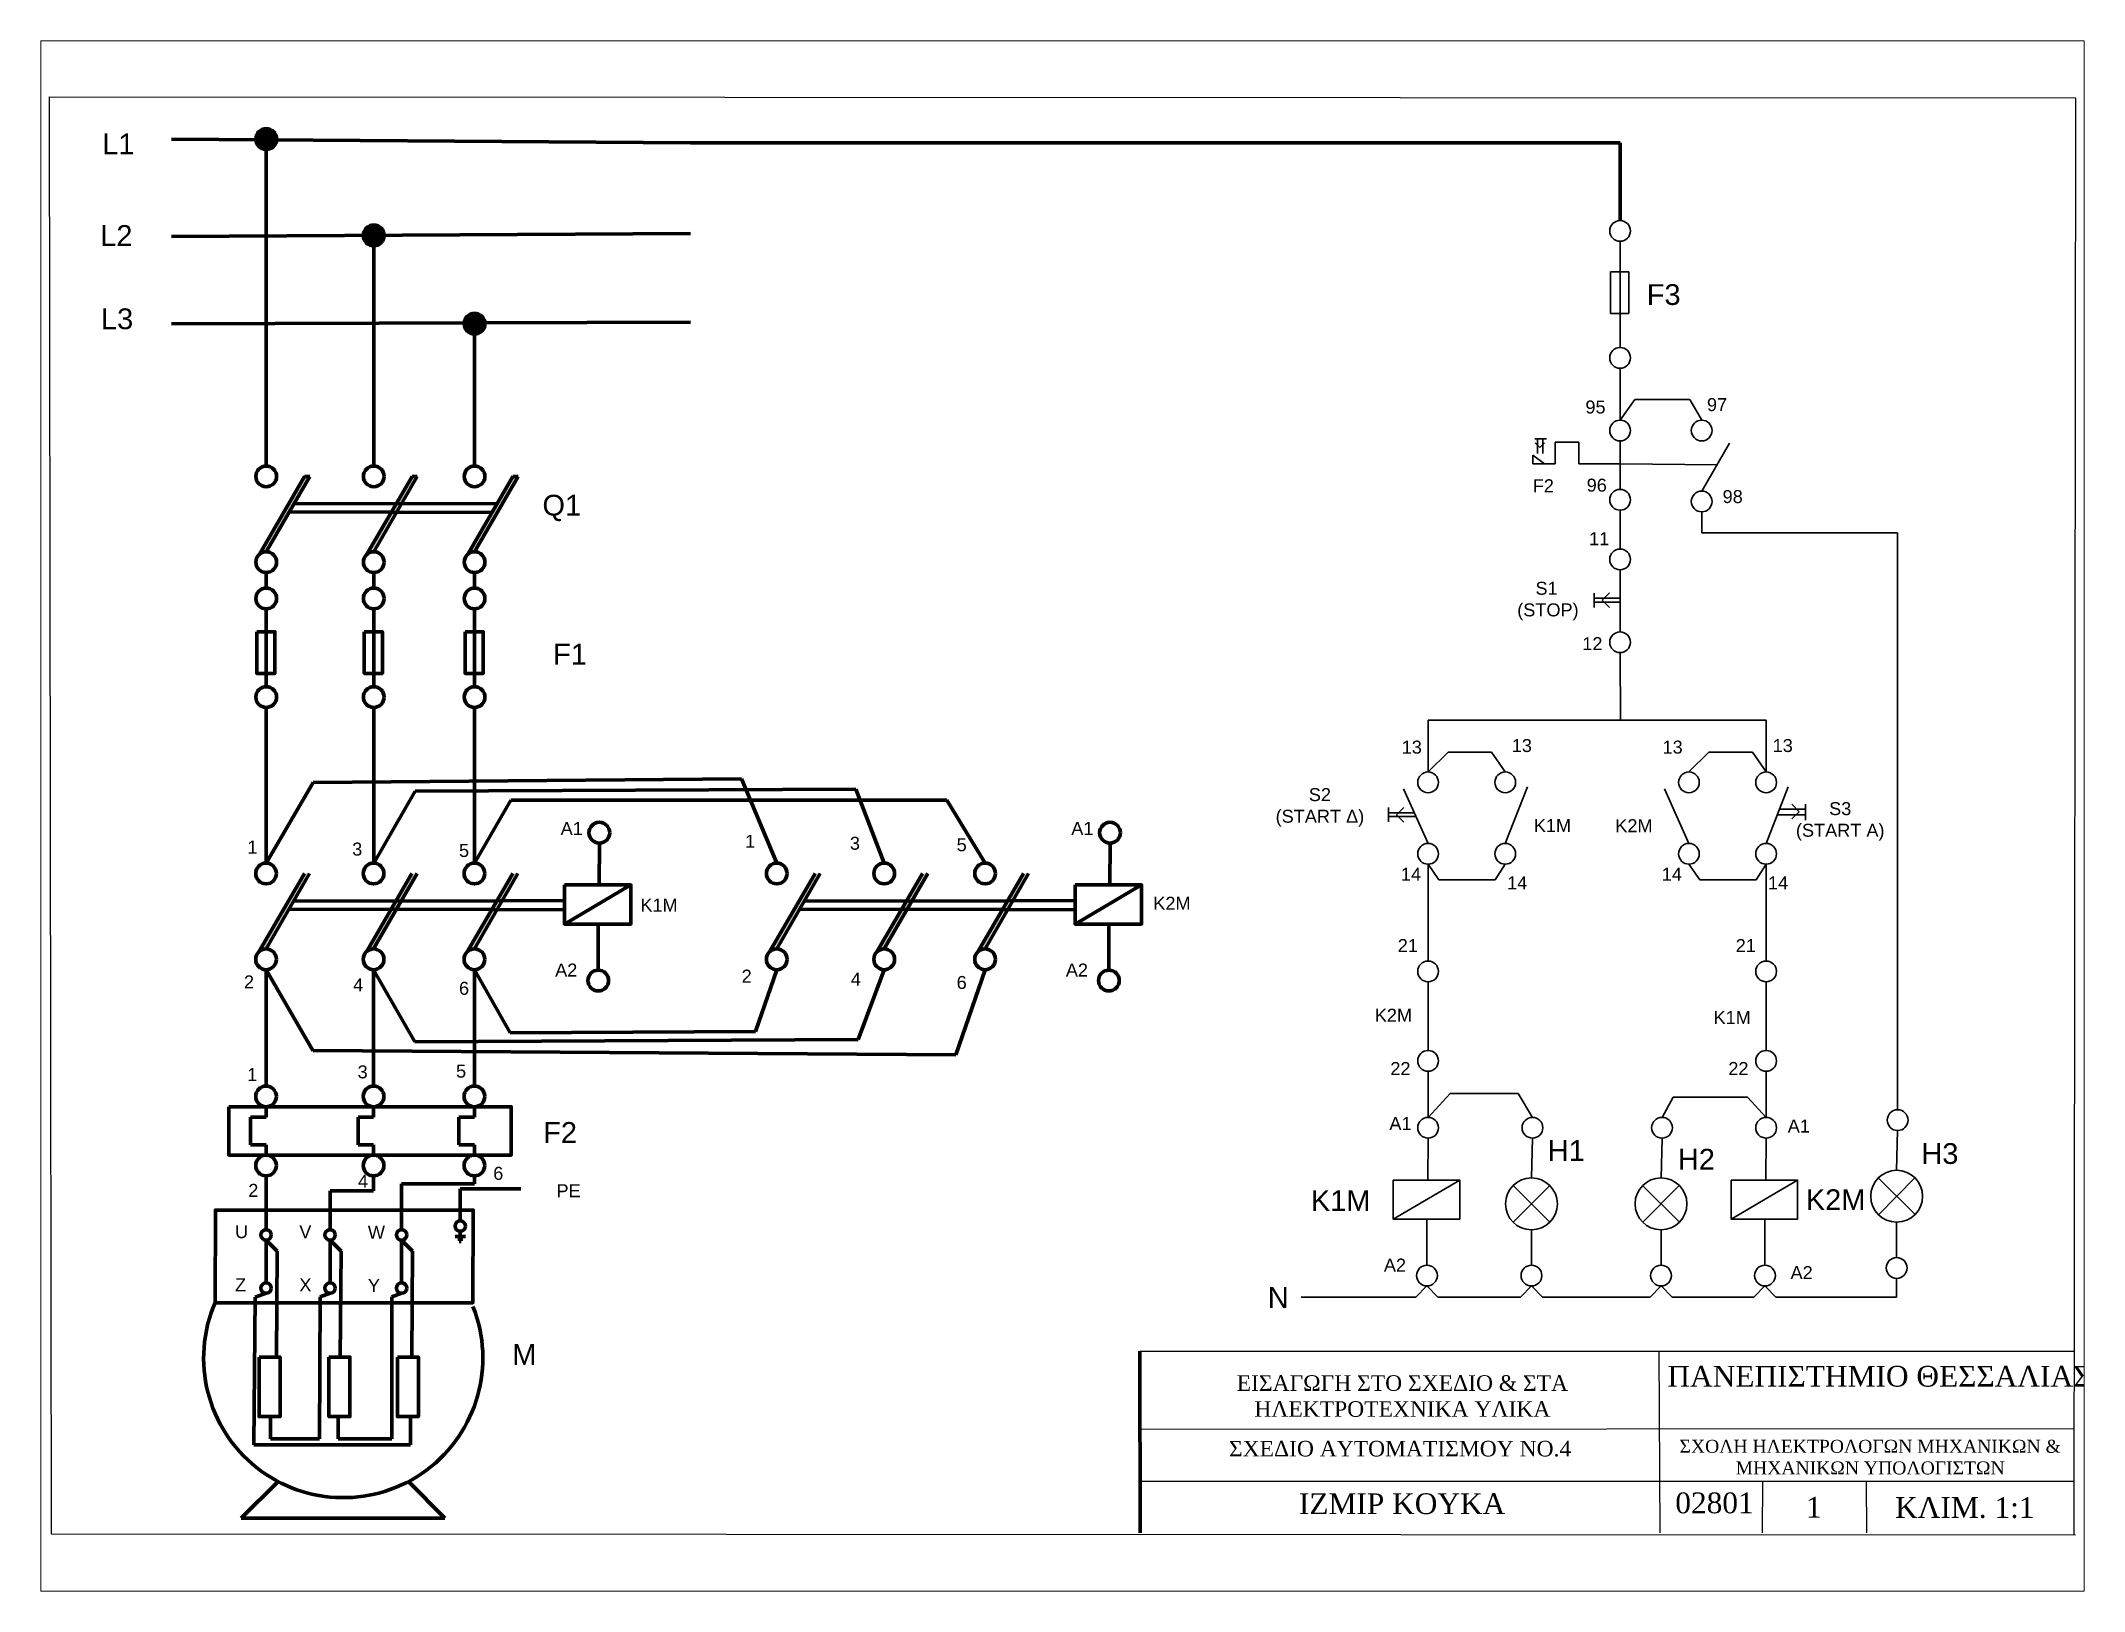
# Paper-space layout 'Layout2' of a CAD drawing. Header units: millimetres. Extents: x 26 to 231, y 20 to 176.
# The model-space entities are those that its viewports show. They can reach past a viewport. Long polylines and large blocks are cut down to what shows.
import ezdxf

# ---------------------------------------------------------------- set-up
doc = ezdxf.new("R2010")
doc.units = ezdxf.units.MM
doc.linetypes.add('HIDDEN2', pattern=[4.7625, 3.175, -1.5875])
doc.layers.add('elegxou', color=1, linetype='Continuous', lineweight=35)
doc.layers.add('isxios', color=250, linetype='Continuous', lineweight=70)
doc.styles.get("Standard").update_dxf_attribs({"font": 'arial.ttf'})

psp = doc.layouts.new('Layout2')

msp = doc.modelspace()

# ---------------------------------------------------------------- texts
at = {"attachment_point": 1}
for s, width, heights, insert, char_height in [('\\pxqc;{\\fTimes New Roman|b0|i0|c161|p18;ΕΙΣΑΓΩΓΗ ΣΤΟ ΣΧΕΔΙΟ & ΣΤΑ\\PΗΛΕΚΤΡΟΤΕΧΝΙΚΑ ΥΛΙΚΑ}', 91.8531, [14.79], (234.37, 40.82), 3), ('\\pxqc,t46;{\\fTimes New Roman|b0|i0|c161|p18;ΠΑΝΕΠΙΣΤΗΜΙΟ ΘΕΣΣΑΛΙΑΣ}', 79.1843, [13.65], (332.63, 42.63), 4), ('\\pxqc;{\\fTimes New Roman|b0|i0|c161|p18;ΣΧΕΔΙΟ ΑΥΤΟΜΑΤΙΣΜΟΥ ΝΟ.4}', 91.309, [0], (234.2, 28.18), 3), ('\\pxqc;{\\fTimes New Roman|b0|i0|c161|p18;ΣΧΟΛΗ ΗΛΕΚΤΡΟΛΟΓΩΝ ΜΗΧΑΝΙΚΩΝ &\\PΜΗΧΑΝΙΚΩΝ ΥΠΟΛΟΓΙΣΤΩΝ}', 76.7434, [0], (332.07, 28.38), 2.5), ('\\pxqc;{\\fTimes New Roman|b0|i0|c161|p18;ΙΖΜΙΡ ΚΟΥΚΑ}', 94.8562, [0], (232.82, 18.07), 4), ('\\pxqc;{\\fTimes New Roman|b0|i0|c0|p18;02801}', 19.7882, [0], (330.55, 18.23), 4), ('\\pxqc;{\\fTimes New Roman|b0|i0|c0|p18;1}', 20.0521, [0], (349.56, 17.39), 4), ('\\pxqc;{\\fTimes New Roman|b0|i0|c161|p18;ΚΛΙΜ. 1\\fTimes New Roman|b0|i0|c0|p18;:1}', 37.3403, [0], (370.01, 17.34), 4)]:
    msp.add_mtext_dynamic_manual_height_columns(s, width=width, gutter_width=12.5, heights=heights, dxfattribs=dict(at, insert=insert, char_height=char_height))
at = {"layer": 'elegxou', "linetype": 'Continuous', "lineweight": 70, "insert": (327.39, 251.09), "char_height": 4, "attachment_point": 1}
msp.add_mtext_dynamic_manual_height_columns('F3', width=30.7362, gutter_width=12.5, heights=[0], dxfattribs=at)
at = {"layer": 'elegxou', "linetype": 'Continuous', "lineweight": 35, "attachment_point": 1}
for s, width, insert, char_height in [('95', 7.3036, (315.57, 228.67), 2.5), ('97', 10.086, (338.99, 229.13), 2.5), ('F2', 20.8676, (305.42, 213.49), 2.5), ('96', 7.8833, (315.81, 213.61), 2.5), ('98', 8.8107, (342.01, 211.41), 2.5), ('11', 7.5288, (316.27, 203.29), 2.5), ('\\pxqc;S1\\P\\pq*;(STOP)', 11.3037, (302.43, 193.74), 2.5), ('12', 9.476, (314.97, 183.06), 2.5), ('13', 11.4345, (280.17, 163.13), 2.5), ('13', 7.3723, (301.38, 163.43), 2.5), ('13', 11.4345, (330.43, 163.13), 2.5), ('13', 7.3723, (351.65, 163.43), 2.5), ('\\pxqc;S2\\P(START Δ)', 18.2927, (255.26, 153.97), 2.5), ('\\pxqc;S3\\P(START A)', 17.129, (356.11, 151.27), 2.5), ('K1M', 7.8482, (305.63, 148.01), 2.5), ('K2M', 10.1043, (321.33, 147.98), 2.5), ('14', 7.8236, (280.02, 138.63), 2.5), ('14', 7.8236, (330.28, 138.63), 2.5), ('14', 7.9741, (300.48, 136.97), 2.5), ('14', 7.9741, (350.75, 136.97), 2.5), ('21', 12.0134, (279.4, 124.88), 2.5), ('21', 12.0134, (344.53, 124.88), 2.5), ('K2M', 11.3551, (274.98, 111.46), 2.5), ('K1M', 11.6072, (340.26, 111.03), 2.5), ('22', 7.3915, (277.98, 101.19), 2.5), ('22', 7.3915, (343.11, 101.19), 2.5), ('A1', 6.7949, (277.79, 90.59), 2.5), ('A1', 4.8554, (354.56, 90.1), 2.5), ('H1', 12.3906, (308.31, 86.13), 4), ('H2', 10.2368, (333.39, 84.46), 4), ('H3', 13.8178, (380.31, 85.55), 4), ('K1M', 11.9772, (262.66, 76.49), 4), ('K2M', 10.0439, (358.04, 76.66), 4), ('A2', 5.2885, (276.73, 63.3), 2.5), ('A2', 6.8633, (355.1, 61.86), 2.5), ('N', 15.8581, (254.35, 57.81), 4)]:
    msp.add_mtext_dynamic_manual_height_columns(s, width=width, gutter_width=12.5, heights=[0], dxfattribs=dict(at, insert=insert, char_height=char_height))
at = {"layer": 'isxios', "linetype": 'Continuous', "lineweight": 70, "attachment_point": 1}
for s, width, heights, insert, char_height in [('L1', 9.5376, [0], (29.74, 280.13), 4), ('L2', 9.2703, [0], (29.36, 262.47), 4), ('L3', 18.2718, [0], (29.51, 246.42), 4), ('Q1', 27.4701, [2.74], (114.58, 210.5), 4), ('F1', 20.1745, [0], (116.62, 181.79), 4), ('A1', 6.7949, [0], (118.09, 147.45), 2.5), ('A1', 6.7949, [0], (216.49, 147.45), 2.5), ('1', 13.6557, [0], (57.72, 143.85), 2.5), ('3', 7.6064, [0], (77.92, 143.48), 2.5), ('5', 7.202, [0], (98.5, 143.2), 2.5), ('1', 13.6557, [0], (153.62, 144.97), 2.5), ('3', 7.6064, [0], (173.83, 144.6), 2.5), ('5', 7.202, [0], (194.4, 144.31), 2.5), ('Κ1Μ', 12.0956, [0], (133.45, 132.68), 2.5), ('K2M', 42.4277, [0], (232.3, 133.03), 2.5), ('A2', 5.2885, [0], (117.03, 120.16), 2.5), ('2', 13.1881, [0], (152.97, 118.99), 2.5), ('4', 8.9791, [0], (174.01, 118.43), 2.5), ('A2', 5.2885, [0], (215.44, 120.16), 2.5), ('2', 13.1881, [0], (57.06, 117.87), 2.5), ('4', 8.9791, [0], (78.11, 117.31), 2.5), ('6', 6.8279, [0], (98.5, 116.65), 2.5), ('6', 6.8279, [0], (194.4, 117.77), 2.5), ('1', 7.5485, [0], (57.68, 100.02), 2.5), ('3', 8.1125, [0], (78.96, 100.54), 2.5), ('5', 3.5702, [0], (97.93, 100.67), 2.5), ('F2', 30.0467, [0], (114.72, 89.61), 4), ('4', 8.9254, [0], (79.03, 79.47), 2.5), ('6', 4.8142, [0], (105.1, 80.99), 2.5), ('2', 9.4356, [0], (57.89, 77.7), 2.5), ('PE', 16.0916, [0], (117.29, 77.63), 2.5), ('U', 8.6348, [0], (55.34, 69.74), 2.5), ('V', 11.3274, [0], (67.73, 69.73), 2.5), ('W', 9.6561, [0], (80.94, 69.62), 2.5), ('Z', 8.6348, [0], (55.34, 59.5), 2.5), ('X', 11.3274, [0], (67.73, 59.49), 2.5), ('Y', 9.6561, [0], (80.94, 59.37), 2.5), ('M', 25.1314, [0], (108.75, 46.82), 4)]:
    msp.add_mtext_dynamic_manual_height_columns(s, width=width, gutter_width=12.5, heights=heights, dxfattribs=dict(at, insert=insert, char_height=char_height))

# ---------------------------------------------------------------- hatches: boundary and pattern name
at = {"layer": 'isxios', "linetype": 'Continuous', "lineweight": 70}
h = msp.add_hatch(color=256, dxfattribs=at)
h.dxf.hatch_style = 1
h.paths.add_polyline_path([(59.35, 279.05, 0.014262), (59.35, 278.94), (63.34, 278.91, 0.017769), (63.35, 279.05, 1)])
h.paths.add_polyline_path([(63.34, 278.91), (59.35, 278.94, 0.93791)])
h = msp.add_hatch(color=256, dxfattribs=at)
h.dxf.hatch_style = 1
h.paths.add_polyline_path([(80.07, 260.48, 0.014262), (80.07, 260.37), (84.06, 260.34, 0.017769), (84.07, 260.48, 1)])
h.paths.add_polyline_path([(84.06, 260.34), (80.07, 260.37, 0.93791)])
h = msp.add_hatch(color=256, dxfattribs=at)
h.dxf.hatch_style = 1
h.paths.add_polyline_path([(99.5, 243.47, 0.014262), (99.5, 243.36), (103.49, 243.33, 0.017769), (103.5, 243.47, 1)])
h.paths.add_polyline_path([(103.49, 243.33), (99.5, 243.36, 0.93791)])
h = msp.add_hatch(color=256, dxfattribs=at)
h.dxf.hatch_style = 1
h.paths.add_polyline_path([(69.73, 214.05), (68.73, 214.05), (59.96, 198.95, -0.194952), (61.35, 199.52)])
h = msp.add_hatch(color=256, dxfattribs=at)
h.dxf.hatch_style = 1
h.paths.add_polyline_path([(90.45, 214.05), (89.45, 214.05), (80.67, 198.95, -0.194952), (82.07, 199.52)])
h = msp.add_hatch(color=256, dxfattribs=at)
h.dxf.hatch_style = 1
h.paths.add_polyline_path([(109.88, 214.05), (108.88, 214.05), (100.11, 198.95, -0.194952), (101.5, 199.52)])
h = msp.add_hatch(color=256, dxfattribs=at)
h.dxf.hatch_style = 1
h.paths.add_polyline_path([(69.71, 137.52), (68.71, 137.52), (59.93, 122.42, -0.194952), (61.32, 122.98)])
h = msp.add_hatch(color=256, dxfattribs=at)
h.dxf.hatch_style = 1
h.paths.add_polyline_path([(90.42, 137.52), (89.42, 137.52), (80.65, 122.42, -0.194952), (82.04, 122.98)])
h = msp.add_hatch(color=256, dxfattribs=at)
h.dxf.hatch_style = 1
h.paths.add_polyline_path([(109.85, 137.52), (108.85, 137.52), (100.08, 122.42, -0.194952), (101.47, 122.98)])
h = msp.add_hatch(color=256, dxfattribs=at)
h.dxf.hatch_style = 1
h.paths.add_polyline_path([(168.11, 137.52), (167.11, 137.52), (158.33, 122.42, -0.194952), (159.73, 122.98)])
h = msp.add_hatch(color=256, dxfattribs=at)
h.dxf.hatch_style = 1
h.paths.add_polyline_path([(188.83, 137.52), (187.83, 137.52), (179.05, 122.42, -0.194952), (180.44, 122.98)])
h = msp.add_hatch(color=256, dxfattribs=at)
h.dxf.hatch_style = 1
h.paths.add_polyline_path([(208.26, 137.52), (207.26, 137.52), (198.48, 122.42, -0.194952), (199.88, 122.98)])

# ---------------------------------------------------------------- linework, layer by layer
for p, q in [((20, 10.2), (19.6, 287.2)), ((19.6, 287.2), (410, 287)), ((410, 287), (409.71, 10)), ((229.7, 45.44), (409.7, 45.44)), ((329.7, 45.44), (329.89, 10.44)), ((229.7, 30.44), (409.7, 30.55)), ((229.7, 20.44), (409.7, 20.43)), ((349.7, 20.44), (349.62, 10.44)), ((369.7, 20.44), (369.75, 10.44)), ((410, 10), (20, 10.2))]:
    msp.add_line(p, q)
at = {"lineweight": 70}
msp.add_line((229.7, 45.44), (229.74, 10.44), dxfattribs=at)
at = {"layer": 'elegxou', "color": 250, "linetype": 'Continuous', "lineweight": 70}
for p, q in [((143.09, 278.35), (322.25, 278.35)), ((322.25, 278.35), (322.25, 263.35))]:
    msp.add_line(p, q, dxfattribs=at)
at = {"layer": 'elegxou', "linetype": 'Continuous', "lineweight": 35}
for p, q in [((322.25, 259.35), (322.25, 238.89)), ((322.25, 234.89), (322.25, 224.89)), ((322.25, 224.89), (325.1, 228.88)), ((325.1, 228.88), (335.67, 228.88)), ((335.67, 228.88), (337.98, 224.89)), ((305.81, 221.28), (308.07, 221.28)), ((306.79, 219.62), (305.87, 220.53)), ((306.36, 221.28), (306.36, 218.45)), ((306.79, 219.62), (307.7, 220.53)), ((307.36, 221.28), (307.36, 218.45)), ((314.33, 220.62), (309.74, 220.62)), ((309.74, 220.62), (309.74, 216.44)), ((314.33, 216.44), (314.33, 220.62)), ((322.25, 220.89), (322.25, 211.54)), ((305.45, 216.44), (305.45, 218.14)), ((305.45, 218.14), (307.66, 216.44)), ((337.98, 211.21), (343.36, 220.42)), ((309.74, 216.44), (305.45, 216.44)), ((322.25, 216.44), (314.33, 216.44)), ((322.25, 216.44), (340.95, 216.3)), ((322.25, 207.54), (322.25, 200.05)), ((337.98, 207.21), (337.99, 203.16)), ((337.99, 203.16), (375.74, 203.16)), ((375.74, 203.16), (375.74, 91.99)), ((322.25, 196.05), (322.25, 184.08)), ((317.25, 191.55), (317.25, 188.8)), ((322.25, 190.55), (317.25, 190.55)), ((322.25, 189.8), (317.25, 189.8)), ((318.81, 190.18), (320.22, 191.6)), ((318.81, 190.18), (320.22, 188.76)), ((322.25, 180.08), (322.31, 167.08)), ((322.31, 167.08), (285.25, 167.08)), ((285.25, 167.08), (285.25, 157.08)), ((322.31, 167.08), (350.39, 167.08)), ((350.39, 167.08), (350.39, 157.08)), ((285.25, 157.08), (289.1, 160.9)), ((289.1, 160.9), (297.48, 160.9)), ((297.48, 160.9), (300.12, 157.08)), ((335.52, 157.08), (339.37, 160.9)), ((339.37, 160.9), (347.75, 160.9)), ((347.75, 160.9), (350.39, 157.08)), ((285.25, 143.31), (280.52, 153.84)), ((300.12, 143.31), (304.39, 154.22)), ((335.52, 143.31), (330.78, 153.84)), ((350.39, 143.31), (354.65, 154.22)), ((277.6, 150.22), (277.6, 147.48)), ((279.15, 148.85), (280.56, 150.27)), ((352.96, 149.89), (357.96, 149.91)), ((356.76, 149.43), (355.34, 150.85)), ((357.96, 150.91), (357.96, 147.82)), ((282.6, 149.22), (277.6, 149.22)), ((282.93, 148.48), (277.6, 148.48)), ((279.15, 148.85), (280.56, 147.44)), ((352.55, 148.85), (357.96, 148.82)), ((356.76, 149.43), (355.34, 148.03)), ((285.25, 139.31), (287.33, 136.28)), ((285.25, 139.31), (285.25, 120.65)), ((298.21, 136.28), (300.12, 139.31)), ((335.52, 139.31), (337.59, 136.28)), ((348.47, 136.28), (350.39, 139.31)), ((350.39, 139.31), (350.39, 120.65)), ((287.33, 136.28), (298.21, 136.28)), ((337.59, 136.28), (348.47, 136.28)), ((285.25, 116.65), (285.25, 103.41)), ((350.39, 116.65), (350.39, 103.41)), ((285.25, 99.41), (285.25, 90.52)), ((350.39, 99.41), (350.39, 90.52)), ((285.25, 90.52), (289.52, 95.1)), ((289.52, 95.1), (302.59, 95.1)), ((302.59, 95.1), (305.37, 90.52)), ((332.5, 94.41), (330.33, 90.52)), ((346.83, 94.41), (332.5, 94.41)), ((350.39, 90.52), (346.83, 94.41)), ((375.74, 87.99), (375.55, 80.32)), ((285.25, 86.52), (285.23, 78.45)), ((305.37, 86.52), (305.17, 78.85)), ((330.33, 86.52), (330.14, 78.85)), ((350.39, 86.52), (350.36, 78.45)), ((379.09, 71.79), (372.01, 78.85)), ((372.03, 71.76), (379.07, 78.87)), ((291.34, 78.45), (278.5, 70.93)), ((308.71, 70.32), (301.64, 77.38)), ((301.66, 70.3), (308.69, 77.4)), ((333.68, 70.32), (326.6, 77.38)), ((326.62, 70.3), (333.66, 77.4)), ((356.47, 78.45), (343.63, 70.93)), ((285.04, 70.93), (285.04, 62.03)), ((350.17, 70.93), (350.17, 62.03)), ((305.17, 62.03), (305.17, 68.85)), ((330.14, 62.03), (330.14, 68.85)), ((375.55, 63.5), (375.55, 70.32)), ((375.55, 55.9), (375.55, 59.5)), ((282.92, 55.9), (260.77, 55.9)), ((285.04, 58.03), (282.92, 55.9)), ((285.04, 58.03), (287.15, 55.9)), ((287.15, 55.9), (303.06, 55.9)), ((305.17, 58.03), (303.06, 55.9)), ((305.17, 58.03), (307.29, 55.9)), ((307.29, 55.9), (328.03, 55.9)), ((330.14, 58.03), (328.03, 55.9)), ((330.14, 58.03), (332.26, 55.9)), ((332.26, 55.9), (348.05, 55.9)), ((350.17, 58.03), (348.05, 55.9)), ((350.17, 58.03), (352.28, 55.9)), ((352.28, 55.9), (375.55, 55.9))]:
    msp.add_line(p, q, dxfattribs=at)
for points in [[(320.43, 253.46), (323.93, 253.46), (323.93, 245.44), (320.43, 245.44)], [(278.5, 78.45), (291.34, 78.45), (291.34, 70.93), (278.5, 70.93)], [(343.63, 78.45), (356.47, 78.45), (356.47, 70.93), (343.63, 70.93)]]:
    msp.add_lwpolyline(points, close=True, dxfattribs=at)
for centre, radius in [((322.25, 261.35), 2), ((322.25, 236.89), 2), ((322.25, 222.89), 2), ((337.98, 222.89), 2), ((322.25, 209.54), 2), ((337.98, 209.21), 2), ((322.25, 198.05), 2), ((322.25, 182.08), 2), ((285.25, 155.08), 2), ((300.12, 155.08), 2), ((335.52, 155.08), 2), ((350.39, 155.08), 2), ((285.25, 141.31), 2), ((300.12, 141.31), 2), ((335.52, 141.31), 2), ((350.39, 141.31), 2), ((285.25, 118.65), 2), ((350.39, 118.65), 2), ((285.25, 101.41), 2), ((350.39, 101.41), 2), ((375.74, 89.99), 2), ((285.25, 88.52), 2), ((305.37, 88.52), 2), ((330.33, 88.52), 2), ((350.39, 88.52), 2), ((305.17, 73.85), 5), ((330.14, 73.85), 5), ((375.55, 75.32), 5), ((375.55, 61.5), 2), ((285.04, 60.03), 2), ((305.17, 60.03), 2), ((330.14, 60.03), 2), ((350.17, 60.03), 2)]:
    msp.add_circle(centre, radius, dxfattribs=at)
at = {"layer": 'isxios', "linetype": 'Continuous', "lineweight": 70}
for p, q in [((43.09, 279.05), (143.09, 278.35)), ((61.35, 279.05), (61.35, 216.05)), ((43.09, 260.25), (143.09, 260.83)), ((82.07, 260.48), (82.07, 216.05)), ((43.09, 243.47), (143.09, 243.78)), ((101.5, 216.05), (101.5, 243.47)), ((68.73, 214.05), (59.96, 198.95)), ((61.35, 199.52), (69.73, 214.05)), ((69.73, 214.05), (68.73, 214.05)), ((89.45, 214.05), (80.67, 198.95)), ((82.07, 199.52), (90.45, 214.05)), ((90.45, 214.05), (89.45, 214.05)), ((108.88, 214.05), (100.11, 198.95)), ((101.5, 199.52), (109.88, 214.05)), ((109.88, 214.05), (108.88, 214.05)), ((66.66, 208.73), (105.83, 208.8)), ((65.77, 207.19), (104.84, 207.09)), ((61.35, 195.52), (61.35, 192.52)), ((82.07, 195.52), (82.07, 192.52)), ((101.5, 195.52), (101.5, 192.52)), ((61.35, 188.52), (61.35, 173.52)), ((82.07, 188.52), (82.07, 173.52)), ((101.5, 188.52), (101.5, 173.52)), ((61.35, 169.52), (61.32, 139.52)), ((82.07, 169.52), (82.07, 139.52)), ((101.5, 169.52), (101.5, 139.52)), ((61.32, 139.52), (70.39, 155.07)), ((70.39, 155.07), (152.94, 155.76)), ((90.03, 153.39), (174.96, 153.76)), ((152.94, 155.76), (159.73, 139.52)), ((174.96, 153.76), (180.44, 139.52)), ((82.07, 139.52), (90.03, 153.39)), ((101.5, 139.52), (108.52, 151.63)), ((108.52, 151.63), (192.51, 151.63)), ((192.51, 151.63), (199.88, 139.52)), ((125.55, 143.38), (125.53, 135.31)), ((223.96, 143.38), (223.93, 135.31)), ((68.71, 137.52), (59.93, 122.42)), ((61.32, 122.98), (69.71, 137.52)), ((89.42, 137.52), (80.65, 122.42)), ((82.04, 122.98), (90.42, 137.52)), ((108.85, 137.52), (100.08, 122.42)), ((101.47, 122.98), (109.85, 137.52)), ((131.64, 135.31), (118.8, 127.78)), ((167.11, 137.52), (158.33, 122.42)), ((159.73, 122.98), (168.11, 137.52)), ((187.83, 137.52), (179.05, 122.42)), ((180.44, 122.98), (188.83, 137.52)), ((207.26, 137.52), (198.48, 122.42)), ((199.88, 122.98), (208.26, 137.52)), ((230.05, 135.31), (217.21, 127.78)), ((65.75, 130.65), (104.81, 130.56)), ((66.63, 132.19), (105.8, 132.26)), ((104.81, 130.56), (118.8, 130.52)), ((105.8, 132.26), (118.8, 132.29)), ((164.15, 130.65), (203.21, 130.56)), ((165.04, 132.19), (204.21, 132.26)), ((203.21, 130.56), (217.21, 130.52)), ((204.21, 132.26), (217.21, 132.29)), ((125.34, 127.78), (125.34, 118.89)), ((223.74, 127.78), (223.74, 118.89)), ((61.32, 118.98), (70.33, 103.4)), ((61.32, 118.98), (61.32, 96.56)), ((82.04, 118.98), (90.01, 105.11)), ((82.04, 118.98), (82.04, 96.56)), ((101.47, 118.98), (108.37, 106.8)), ((101.47, 118.98), (101.47, 96.56)), ((155.61, 107.07), (159.73, 118.98)), ((175.4, 105.53), (180.44, 118.98)), ((194.26, 102.6), (199.88, 118.98)), ((108.37, 106.8), (155.61, 107.07)), ((70.33, 103.4), (194.26, 102.6)), ((90.01, 105.11), (175.4, 105.53)), ((61.32, 92.56), (61.32, 90.56)), ((82.04, 92.56), (82.04, 90.56)), ((101.47, 92.56), (101.47, 90.56)), ((61.32, 90.56), (58.32, 90.56)), ((58.32, 85.25), (58.32, 90.56)), ((82.04, 90.56), (79.04, 90.56)), ((79.04, 85.25), (79.04, 90.56)), ((101.47, 90.56), (98.47, 90.56)), ((98.47, 85.25), (98.47, 90.56)), ((61.32, 85.25), (58.32, 85.25)), ((61.32, 83.25), (61.32, 85.25)), ((82.04, 85.25), (79.04, 85.25)), ((82.04, 83.25), (82.04, 85.25)), ((101.47, 85.25), (98.47, 85.25)), ((101.47, 83.25), (101.47, 85.25)), ((61.32, 79.25), (61.32, 68.87)), ((82.04, 79.25), (82.04, 76.39)), ((101.47, 79.25), (101.47, 77.74)), ((82.04, 76.39), (73.65, 76.39)), ((73.65, 76.39), (73.65, 68.87)), ((101.47, 77.74), (87.45, 77.74)), ((87.45, 77.74), (87.45, 68.87)), ((97.75, 67.59), (99.75, 67.59)), ((98.25, 67.08), (99.25, 67.08)), ((98.75, 68.58), (98.75, 67.59)), ((61.32, 66.87), (61.32, 58.63)), ((61.32, 66.87), (63.44, 64.75)), ((63.44, 64.75), (63.31, 44.34)), ((73.65, 66.87), (73.65, 58.63)), ((73.65, 66.87), (75.77, 64.75)), ((75.77, 64.75), (75.63, 44.34)), ((87.45, 66.87), (87.45, 58.63)), ((87.45, 66.87), (89.57, 64.75)), ((89.57, 64.75), (89.44, 44.34)), ((98.55, 66.62), (98.95, 66.62)), ((59.19, 55.84), (58.96, 27.39)), ((61.32, 56.63), (59.19, 55.84)), ((71.77, 55.94), (71.62, 28.56)), ((73.65, 56.63), (71.77, 55.94)), ((87.45, 56.63), (85.57, 55.94)), ((85.57, 55.94), (85.57, 28.56)), ((62.2, 28.56), (62.2, 32.86)), ((75.19, 28.56), (75.19, 32.86)), ((89.16, 27.39), (89.16, 32.86)), ((71.62, 28.56), (62.2, 28.56)), ((85.57, 28.56), (75.19, 28.56)), ((58.96, 27.39), (89.16, 27.39)), ((63.63, 20.35), (56.54, 13.3)), ((88.74, 20.35), (95.8, 13.3)), ((95.8, 13.3), (56.54, 13.3))]:
    msp.add_line(p, q, dxfattribs=at)
at = {"layer": 'isxios', "linetype": 'HIDDEN2', "lineweight": 70}
for p, q in [((98.75, 70.58), (98.75, 76.73)), ((98.75, 76.73), (115.68, 76.73))]:
    msp.add_line(p, q, dxfattribs=at)
at = {"layer": 'isxios', "linetype": 'Continuous', "lineweight": 70}
for points in [[(59.53, 184.11), (63.03, 184.11), (63.03, 176.09), (59.53, 176.09)], [(80.25, 184.11), (83.75, 184.11), (83.75, 176.09), (80.25, 176.09)], [(99.68, 184.11), (103.18, 184.11), (103.18, 176.09), (99.68, 176.09)], [(118.8, 135.31), (131.64, 135.31), (131.64, 127.78), (118.8, 127.78)], [(217.21, 135.31), (230.05, 135.31), (230.05, 127.78), (217.21, 127.78)], [(54.14, 92.56), (108.58, 92.56), (108.58, 83.25), (54.14, 83.25)], [(51.49, 54.79), (101.19, 54.79), (101.25, 72.65), (51.56, 72.65)], [(59.98, 44.34), (64.03, 44.34), (64.03, 32.86), (59.98, 32.86)], [(73.42, 44.34), (77.47, 44.34), (77.47, 32.86), (73.42, 32.86)], [(86.64, 44.34), (90.69, 44.34), (90.69, 32.86), (86.64, 32.86)]]:
    msp.add_lwpolyline(points, close=True, dxfattribs=at)
for centre, radius in [((61.35, 279.05), 2), ((82.07, 260.48), 2), ((101.5, 243.47), 2), ((61.35, 214.05), 2), ((82.07, 214.05), 2), ((101.5, 214.05), 2), ((61.35, 197.52), 2), ((82.07, 197.52), 2), ((101.5, 197.52), 2), ((61.35, 190.52), 2), ((82.07, 190.52), 2), ((101.5, 190.52), 2), ((61.35, 171.52), 2), ((82.07, 171.52), 2), ((101.5, 171.52), 2), ((125.55, 145.38), 2), ((223.96, 145.38), 2), ((61.32, 137.52), 2), ((82.04, 137.52), 2), ((101.47, 137.52), 2), ((159.73, 137.52), 2), ((180.44, 137.52), 2), ((199.88, 137.52), 2), ((61.32, 120.98), 2), ((82.04, 120.98), 2), ((101.47, 120.98), 2), ((159.73, 120.98), 2), ((180.44, 120.98), 2), ((199.88, 120.98), 2), ((125.34, 116.89), 2), ((223.74, 116.89), 2), ((61.32, 94.56), 2), ((82.04, 94.56), 2), ((101.47, 94.56), 2), ((61.32, 81.25), 2), ((82.04, 81.25), 2), ((101.47, 81.25), 2), ((61.32, 67.87), 1), ((73.65, 67.87), 1), ((87.45, 67.87), 1), ((98.75, 69.58), 1), ((61.32, 57.63), 1), ((73.65, 57.63), 1), ((87.45, 57.63), 1)]:
    msp.add_circle(centre, radius, dxfattribs=at)
msp.add_arc((76.19, 44.13), 26.9, 156.6486, 21.6424, dxfattribs=at)

msp.set_redraw_order([(e.dxf.handle, doc.entitydb.next_handle()) for e in msp.query("TEXT MTEXT ATTDEF DIMENSION ARC_DIMENSION")])  # texts and dimensions are drawn at this point

# ---------------------------------------------------------------- viewports
at = {"layer": '0', "lineweight": 70}
psp.add_viewport(center=(128.5, 97.5), size=(205.6, 156), view_center_point=(214.8, 148.6), view_height=298.7625, dxfattribs=at)

doc.saveas('drawing.dxf')
